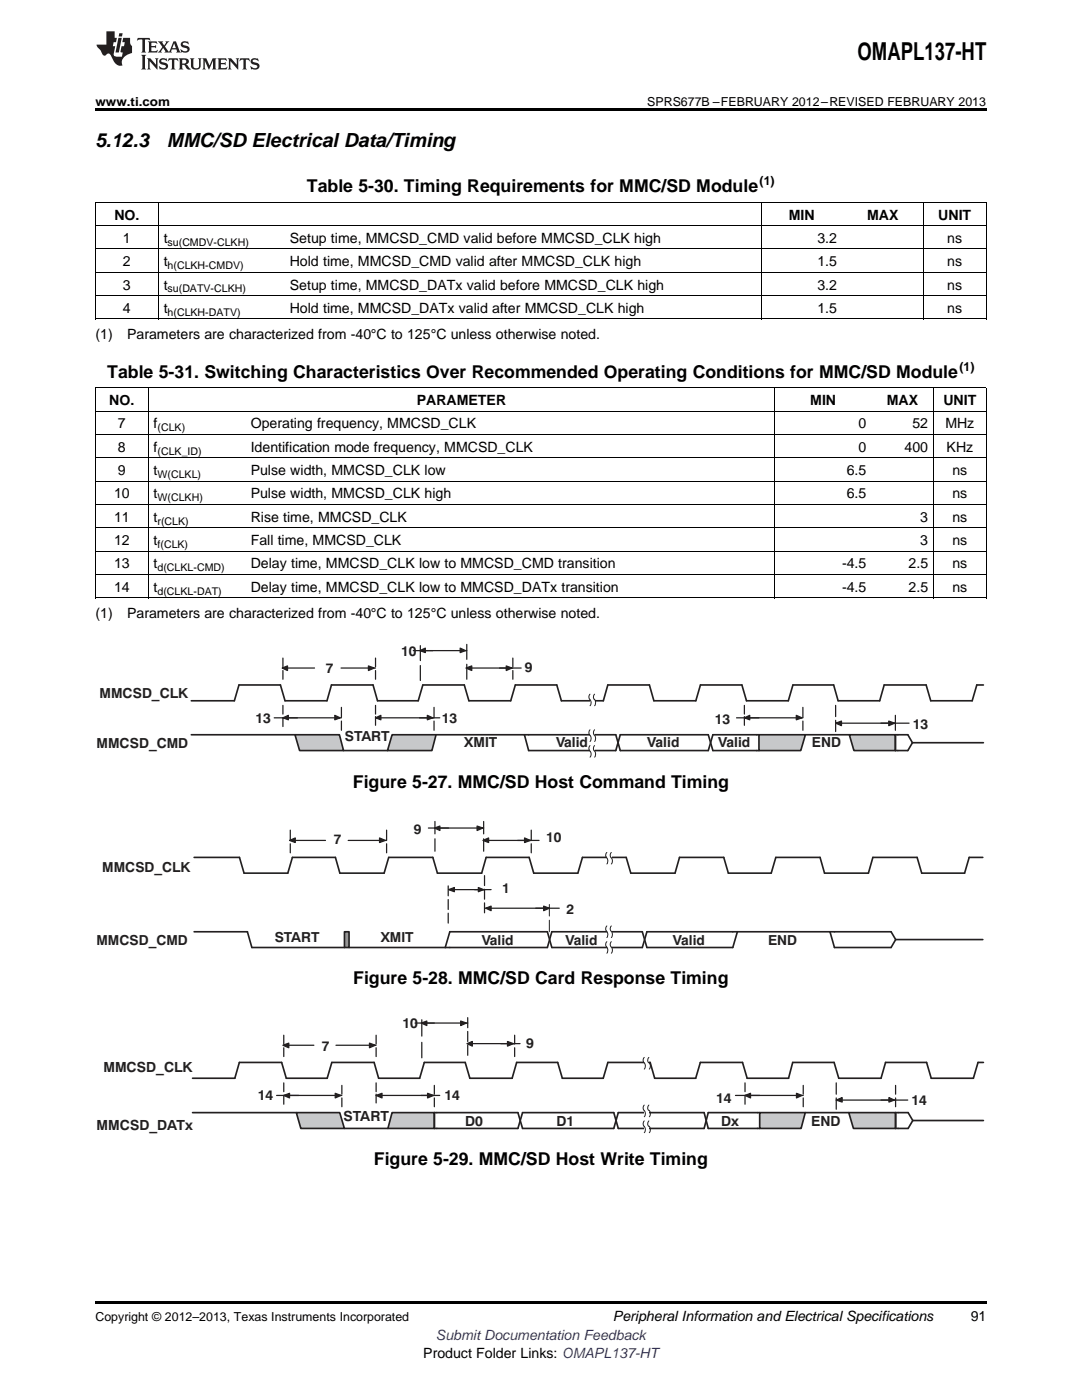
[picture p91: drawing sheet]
<svg xmlns="http://www.w3.org/2000/svg" width="216mm" height="279mm" viewBox="0 0 216 279" stroke-linecap="round" stroke-linejoin="round" font-family="sans-serif">
<defs><g id="words">
<text font-size="4.9" x="171.1" y="12">OMAPL137-HT</text>
<g font-size="3.9">
<text x="19" y="29.3">5.12.3</text>
<text x="33.3" y="29.3">MMC/SD Electrical Data/Timing</text>
</g>
<g font-size="3.5">
<text x="61.2" y="38.3">Table 5-30. Timing Requirements for MMC/SD Module</text>
<text x="21.4" y="75.4">Table 5-31. Switching Characteristics Over Recommended Operating Conditions for MMC/SD Module</text>
<text x="70.4" y="157.3">Figure 5-27. MMC/SD Host Command Timing</text>
<text x="70.5" y="196.4">Figure 5-28. MMC/SD Card Response Timing</text>
<text x="74.6" y="232.4">Figure 5-29. MMC/SD Host Write Timing</text>
</g>
<g font-size="2.8">
<text x="22.8" y="43.8">NO.</text>
<text x="157.4" y="43.8">MIN</text>
<text x="173" y="43.8">MAX</text>
<text x="187.2" y="43.8">UNIT</text>
<text x="24.5" y="48.5">1</text>
<text x="24.5" y="53.1">2</text>
<text x="32.7" y="48.5">t</text>
<text x="32.7" y="53.1">t</text>
<text x="57.8" y="48.5">Setup time, MMCSD_CMD valid before MMCSD_CLK high</text>
<text x="57.8" y="53.1">Hold time, MMCSD_CMD valid after MMCSD_CLK high</text>
<text x="163.1" y="48.5">3.2</text>
<text x="163.1" y="53.1">1.5</text>
<text x="189" y="48.5">ns</text>
<text x="189" y="53.1">ns</text>
<text x="24.5" y="57.8">3</text>
<text x="32.7" y="57.8">t</text>
<text x="57.8" y="57.8">Setup time, MMCSD_DATx valid before MMCSD_CLK high</text>
<text x="163.1" y="57.8">3.2</text>
<text x="189" y="57.8">ns</text>
<text x="24.5" y="62.4">4</text>
<text x="32.7" y="62.4">t</text>
<text x="57.8" y="62.4">Hold time, MMCSD_DATx valid after MMCSD_CLK high</text>
<text x="163.1" y="62.4">1.5</text>
<text x="189" y="62.4">ns</text>
<text x="19" y="67.6">(1)</text>
<text x="25.4" y="67.6">Parameters are characterized from -40°C to 125°C unless otherwise noted.</text>
<text x="21.8" y="80.9">NO.</text>
<text x="83.1" y="80.9">PARAMETER</text>
<text x="161.7" y="80.9">MIN</text>
<text x="177" y="80.9">MAX</text>
<text x="188.2" y="80.9">UNIT</text>
<text x="23.5" y="85.5">7</text>
<text x="30.7" y="85.5">f</text>
<text x="50" y="85.5">Operating frequency, MMCSD_CLK</text>
<text x="171.3" y="85.5">0</text>
<text x="182.1" y="85.5">52</text>
<text x="188.6" y="85.5">MHz</text>
<text x="23.5" y="90.2">8</text>
<text x="23.5" y="94.8">9</text>
<text x="30.7" y="90.2">f</text>
<text x="30.7" y="94.8">t</text>
<text x="50" y="90.2">Identification mode frequency, MMCSD_CLK</text>
<text x="50" y="94.8">Pulse width, MMCSD_CLK low</text>
<text x="168.9" y="94.8">6.5</text>
<text x="171.3" y="90.2">0</text>
<text x="180.5" y="90.2">400</text>
<text x="188.9" y="90.2">KHz</text>
<text x="190" y="94.8">ns</text>
<text x="22.8" y="99.5">10</text>
<text x="30.7" y="99.5">t</text>
<text x="50" y="99.5">Pulse width, MMCSD_CLK high</text>
<text x="168.9" y="99.5">6.5</text>
<text x="190" y="99.5">ns</text>
<text x="22.8" y="104.1">11</text>
<text x="30.7" y="104.1">t</text>
<text x="50" y="104.1">Rise time, MMCSD_CLK</text>
<text x="183.6" y="104.1">3</text>
<text x="190" y="104.1">ns</text>
<text x="22.8" y="108.8">12</text>
<text x="22.8" y="113.5">13</text>
<text x="30.7" y="108.8">t</text>
<text x="30.7" y="113.5">t</text>
<text x="50" y="108.8">Fall time, MMCSD_CLK</text>
<text x="50" y="113.5">Delay time, MMCSD_CLK low to MMCSD_CMD transition</text>
<text x="168" y="113.5">-4.5</text>
<text x="181.3" y="113.5">2.5</text>
<text x="183.6" y="108.8">3</text>
<text x="190" y="108.8">ns</text>
<text x="190" y="113.5">ns</text>
<text x="22.8" y="118.1">14</text>
<text x="30.7" y="118.1">t</text>
<text x="50" y="118.1">Delay time, MMCSD_CLK low to MMCSD_DATx transition</text>
<text x="168" y="118.1">-4.5</text>
<text x="181.3" y="118.1">2.5</text>
<text x="190" y="118.1">ns</text>
<text x="19" y="123.3">(1)</text>
<text x="25.4" y="123.3">Parameters are characterized from -40°C to 125°C unless otherwise noted.</text>
<text x="122.3" y="263.6">Peripheral Information and Electrical Specifications</text>
<text x="193.7" y="263.6">91</text>
<text x="84.5" y="270.9">Product Folder Links: OMAPL137-HT</text>
</g>
<g font-size="2.8" fill="#231f20">
<text x="80" y="130.9">10</text>
<text x="65" y="134.3">7</text>
<text x="104.7" y="134.1">9</text>
<text x="19.9" y="139.3">MMCSD_CLK</text>
<text x="19.3" y="149.4">MMCSD_CMD</text>
<text x="51" y="144.3">13</text>
<text x="68.8" y="148">START</text>
<text x="88.2" y="144.3">13</text>
<text x="92.6" y="149.1">XMIT</text>
<text x="111" y="149.1">Valid</text>
<text x="129.2" y="149.1">Valid</text>
<text x="142.6" y="144.6">13</text>
<text x="143.3" y="149.1">Valid</text>
<text x="162" y="149.1">END</text>
<text x="182.1" y="145.5">13</text>
<text x="64.2" y="209.8">7</text>
<text x="80.3" y="205.2">10</text>
<text x="105" y="209.1">9</text>
<text x="20.6" y="214">MMCSD_CLK</text>
<text x="51.4" y="219.6">14</text>
<text x="88.7" y="219.6">14</text>
<text x="142.9" y="220">14</text>
<text x="181.9" y="220.5">14</text>
<text x="19.3" y="225.6">MMCSD_DATx</text>
<text x="68.5" y="223.8">START</text>
<text x="92.8" y="224.8">D0</text>
<text x="111" y="224.8">D1</text>
<text x="143.9" y="224.8">Dx</text>
<text x="161.9" y="224.8">END</text>
</g>
<text font-size="2.8" fill="#00f" x="87" y="267.4">Submit Documentation Feedback</text>
<g font-size="2.7" fill="#231f20">
<text x="82.6" y="166.5">9</text>
<text x="66.6" y="168.4">7</text>
<text x="109" y="168.1">10</text>
<text x="20.4" y="174">MMCSD_CLK</text>
<text x="100.2" y="178.3">1</text>
<text x="113" y="182.4">2</text>
<text x="19.3" y="188.6">MMCSD_CMD</text>
<text x="54.8" y="188">START</text>
<text x="76" y="188">XMIT</text>
<text x="96.1" y="188.7">Valid</text>
<text x="112.8" y="188.7">Valid</text>
<text x="134.3" y="188.7">Valid</text>
<text x="153.2" y="188.7">END</text>
</g>
<g font-size="2.5">
<text x="19" y="21.1">www.ti.com</text>
<text x="129.2" y="21.1">SPRS677B –FEBRUARY 2012–REVISED FEBRUARY 2013</text>
<text x="151.6" y="36.9">(1)</text>
<text x="191.4" y="73.9">(1)</text>
<text x="19" y="263.6">Copyright © 2012–2013, Texas Instruments Incorporated</text>
</g>
<g font-size="2.1">
<text x="33.4" y="49">su(CMDV-CLKH)</text>
<text x="33.4" y="53.7">h(CLKH-CMDV)</text>
<text x="33.4" y="58.3">su(DATV-CLKH)</text>
<text x="33.4" y="63">h(CLKH-DATV)</text>
<text x="31.4" y="86.1">(CLK)</text>
<text x="31.4" y="90.7">(CLK_ID)</text>
<text x="31.4" y="95.4">W(CLKL)</text>
<text x="31.4" y="100">W(CLKH)</text>
<text x="31.4" y="104.7">r(CLK)</text>
<text x="31.4" y="109.4">f(CLK)</text>
<text x="31.4" y="114">d(CLKL-CMD)</text>
<text x="31.4" y="118.7">d(CLKL-DAT)</text>
</g>
</g></defs>
<path d="M19 259.7h177.8v.5h-177.8z" fill="#000"/>
<path d="M196.2 212h-1l-1 3.2h-8.4l-.9-3.2h-8.2l-.9 3.2h-8.4l-1-3.2h-8.2l-.9 3.2h-8.2l-.9-3.2h-8.5l-.9 3.2h-8.2l-.9-3.2h-8.4l-.9 3.2h-8.2l-.9-3.2h-8.2l-.9 3.2h-8.4l-1-3.2h-8.1l-1 3.2h-8.1l-1-3.2h-8.4l-.9 3.2h-8.2l-.9-3.2h-8.4l-.9 3.2h-8.5M38.4 222h20.7" fill="none" stroke="#231f20" stroke-width=".33"/>
<path d="M59.1 222h8.7l.9 3.2h-8.7z" fill-rule="evenodd" fill="#c7c8ca"/>
<path d="M59.1 222h8.7l.9 3.2h-8.7zM68.7 225.2h8.7" fill="none" stroke="#231f20" stroke-width=".33"/>
<path d="M78.2 222h8.5v3.2h-9.3z" fill-rule="evenodd" fill="#c7c8ca"/>
<path d="M78.2 222h8.5v3.2h-9.3zM151.6 222h-10.3l-.8 3.2h-17.1l-.9-3.2h-18.2l-1 3.2h-16.6v-3.2h16.6l1 3.2h18.2l.9-3.2h17.1l.8 3.2h10.3" fill="none" stroke="#231f20" stroke-width=".33"/>
<path d="M151.6 222h9.1l-.8 3.2h-8.3z" fill-rule="evenodd" fill="#c7c8ca"/>
<path d="M151.6 222h9.1l-.8 3.2h-8.3zM160.7 222h8.7" fill="none" stroke="#231f20" stroke-width=".33"/>
<path d="M169.4 222h9.3v3.2h-8.4z" fill-rule="evenodd" fill="#c7c8ca"/>
<path d="M169.4 222h9.3v3.2h-8.4zM178.7 222h2.5l.9 1.6-.9 1.6h-2.5zM182.1 223.6h14.1" fill="none" stroke="#231f20" stroke-width=".33"/>
<path d="M56.6 206.6v4.5M75.1 206.6v4.5" fill="none" stroke="#231f20" stroke-width=".25" stroke-dasharray="1.8 .8"/>
<path d="M56.6 208.6h6M67 208.6h8.1" fill="none" stroke="#231f20" stroke-width=".25"/>
<path d="M56.4 208.6l1.2-.4v.9z" fill="#231f20"/>
<path d="M56.4 208.6l1.2-.4v.9z" fill="none" stroke="#231f20" stroke-width=".25"/>
<path d="M73.7 208.2l1.2 .4-1.2 .5z" fill="#231f20"/>
<path d="M73.7 208.2l1.2 .4-1.2 .5zM82.8 204.2h10.5" fill="none" stroke="#231f20" stroke-width=".25"/>
<path d="M84.2 203.5v7.6" fill="none" stroke="#231f20" stroke-width=".25" stroke-dasharray="3.3 1.3"/>
<path d="M93.3 203.1v8" fill="none" stroke="#231f20" stroke-width=".25" stroke-dasharray="2 .8"/>
<path d="M84.1 204.2l1.1-.4v.9z" fill="#231f20"/>
<path d="M84.1 204.2l1.1-.4v.9z" fill="none" stroke="#231f20" stroke-width=".25"/>
<path d="M91.9 203.8l1.2 .4-1.2 .5z" fill="#231f20"/>
<path d="M91.9 203.8l1.2 .4-1.2 .5zM93.3 208.3h10.5" fill="none" stroke="#231f20" stroke-width=".25"/>
<path d="M102.7 206.6v4.5" fill="none" stroke="#231f20" stroke-width=".25" stroke-dasharray="1.8 .8"/>
<path d="M93.2 208.3l1.1-.4v.9z" fill="#231f20"/>
<path d="M93.2 208.3l1.1-.4v.9z" fill="none" stroke="#231f20" stroke-width=".25"/>
<path d="M101.3 207.9l1.1 .4-1.1 .5z" fill="#231f20"/>
<path d="M55.2 218.6h13M101.3 207.9l1.1 .4-1.1 .5z" fill="none" stroke="#231f20" stroke-width=".25"/>
<path d="M56.6 216.1v4.5" fill="none" stroke="#231f20" stroke-width=".25" stroke-dasharray="1.8 .8"/>
<path d="M66.9 218.2l1.1 .4-1.1 .5z" fill="#231f20"/>
<path d="M66.9 218.2l1.1 .4-1.1 .5zM75.1 218.6h12.6" fill="none" stroke="#231f20" stroke-width=".25"/>
<path d="M68.2 216.6v4.5" fill="none" stroke="#231f20" stroke-width=".25" stroke-dasharray="1.8 .8"/>
<path d="M75.1 216.1v4.2" fill="none" stroke="#231f20" stroke-width=".25" stroke-dasharray="1.8 .5"/>
<path d="M85.3 218.2l1.2 .4-1.2 .5z" fill="#231f20"/>
<path d="M85.3 218.2l1.2 .4-1.2 .5zM146.8 218.6h13.5" fill="none" stroke="#231f20" stroke-width=".25"/>
<path d="M86.7 216.6v4.5M148.7 216.1v4.5" fill="none" stroke="#231f20" stroke-width=".25" stroke-dasharray="1.8 .8"/>
<path d="M158.9 218.2l1.1 .4-1.1 .5z" fill="#231f20"/>
<path d="M158.9 218.2l1.1 .4-1.1 .5zM166.9 219.5h14.2" fill="none" stroke="#231f20" stroke-width=".25"/>
<path d="M160.3 216.6v4.5" fill="none" stroke="#231f20" stroke-width=".25" stroke-dasharray="1.8 .8"/>
<path d="M166.9 216.1v5.4" fill="none" stroke="#231f20" stroke-width=".25" stroke-dasharray="2.3 .8"/>
<path d="M177.4 219l1.1 .5-1.1 .4z" fill="#231f20"/>
<path d="M177.4 219l1.1 .5-1.1 .4z" fill="none" stroke="#231f20" stroke-width=".25"/>
<path d="M178.7 216.6v4.5" fill="none" stroke="#231f20" stroke-width=".25" stroke-dasharray="1.8 .8"/>
<path d="M56.6 218.6l1.2-.4v.9z" fill="#231f20"/>
<path d="M56.6 218.6l1.2-.4v.9z" fill="none" stroke="#231f20" stroke-width=".25"/>
<path d="M75.1 218.6l1.1-.4v.9z" fill="#231f20"/>
<path d="M75.1 218.6l1.1-.4v.9z" fill="none" stroke="#231f20" stroke-width=".25"/>
<path d="M148.7 218.6l1.1-.4v.9z" fill="#231f20"/>
<path d="M148.7 218.6l1.1-.4v.9z" fill="none" stroke="#231f20" stroke-width=".25"/>
<path d="M166.9 219.5l1.1-.5v.9z" fill="#231f20"/>
<path d="M166.9 219.5l1.1-.5v.9z" fill="none" stroke="#231f20" stroke-width=".25"/>
<path d="M128.6 211.8h.9v1.1h-.9z" fill-rule="evenodd" fill="#fff"/>
<path d="M128.6 211a1.05 1.05 0 0 0 .1 1.4l.1 .6-.2 .4M129.5 212.1l.3 .6-.2 .7M129.5 211l-.3 .7 .3 .4" fill="none" stroke="#231f20" stroke-width=".2"/>
<path d="M128.6 221.3h.9v1.1h-.9z" fill-rule="evenodd" fill="#fff"/>
<path d="M128.5 221.6l.3 .6-.2 .7M128.6 220.5l-.3 .5 .2 .6M129.5 221.6l.3 .6-.2 .7M129.5 220.5l-.2 .5 .1 .6" fill="none" stroke="#231f20" stroke-width=".2"/>
<path d="M128.6 224.5h.9v1.1h-.9z" fill-rule="evenodd" fill="#fff"/>
<path d="M128.6 223.7a1.09 1.09 0 0 0 .1 1.4l.1 .6-.2 .4M129.5 224.7l.3 .7-.2 .7M129.5 223.7l-.2 .4 .1 .7" fill="none" stroke="#231f20" stroke-width=".2"/>
<path d="M38.7 171.1h9.1l.9 3.2h8.7l.9-3.2h8.6l.9 3.2h8.8l1-3.2h8.8l.9 3.2h8.8l.9-3.2h8.6l.9 3.2h8.8l.9-3.2h8.8l.9 3.2h8.8l.9-3.2h8.8l.9 3.2h8.6l.9-3.2h8.8l.9 3.2h8.8l.9-3.2h8.8l.9 3.2h8.6l.9-3.2h2.7M38.7 186h10.7l.9 3.1h18.4" fill="none" stroke="#231f20" stroke-width=".33"/>
<path d="M68.7 186h.9v3.1h-.9z" fill-rule="evenodd" fill="#939598"/>
<path d="M68.7 186h.9v3.1h-.9zM147.1 186l-.9 3.1h-17.1l-.9-3.1h-18.1l-.9 3.1h-39.6M165.6 186l.9 3.1h11.3l.9-1.6M178.7 187.5l-.9-1.5h-48.7l-.9 3.1h-18.1l-.9-3.1h-19.4l-1 3.1M178.7 187.5h17.4" fill="none" stroke="#231f20" stroke-width=".33"/>
<path d="M57.9 165.7v4.5M77.1 165.7v4.5" fill="none" stroke="#231f20" stroke-width=".25" stroke-dasharray="2 .7"/>
<path d="M57.9 167.7h7M69.5 167.7h7.6" fill="none" stroke="#231f20" stroke-width=".25"/>
<path d="M57.8 167.7l1.1-.5v.9z" fill="#231f20"/>
<path d="M57.8 167.7l1.1-.5v.9z" fill="none" stroke="#231f20" stroke-width=".25"/>
<path d="M75.7 167.2l1.2 .5-1.2 .4z" fill="#231f20"/>
<path d="M75.7 167.2l1.2 .5-1.2 .4zM85.5 165.3h11" fill="none" stroke="#231f20" stroke-width=".25"/>
<path d="M86.8 163.9v6.3M96.5 163.9v6.3" fill="none" stroke="#231f20" stroke-width=".25" stroke-dasharray="2.5 1"/>
<path d="M86.7 165.3l1.1-.4v.8z" fill="#231f20"/>
<path d="M86.7 165.3l1.1-.4v.8z" fill="none" stroke="#231f20" stroke-width=".25"/>
<path d="M95.2 164.9l1.2 .4-1.2 .4z" fill="#231f20"/>
<path d="M95.2 164.9l1.2 .4-1.2 .4zM96.5 167.7h11.1" fill="none" stroke="#231f20" stroke-width=".25"/>
<path d="M106 165.7v4.5" fill="none" stroke="#231f20" stroke-width=".25" stroke-dasharray="2 .7"/>
<path d="M96.4 167.7l1.1-.5v.9z" fill="#231f20"/>
<path d="M96.4 167.7l1.1-.5v.9z" fill="none" stroke="#231f20" stroke-width=".25"/>
<path d="M104.7 167.2l1.1 .5-1.1 .4z" fill="#231f20"/>
<path d="M89.8 177.5h8.2M104.7 167.2l1.1 .5-1.1 .4z" fill="none" stroke="#231f20" stroke-width=".25"/>
<path d="M89.4 176.8v7.8M96.7 174.7v7.9" fill="none" stroke="#231f20" stroke-width=".25" stroke-dasharray="2 .7"/>
<path d="M89.5 177.5l1.2-.4v.9z" fill="#231f20"/>
<path d="M89.5 177.5l1.2-.4v.9z" fill="none" stroke="#231f20" stroke-width=".25"/>
<path d="M95.4 177.1l1.1 .4-1.1 .5z" fill="#231f20"/>
<path d="M95.4 177.1l1.1 .4-1.1 .5zM96.7 181.3h14.9" fill="none" stroke="#231f20" stroke-width=".25"/>
<path d="M109.6 180.5v5.5" fill="none" stroke="#231f20" stroke-width=".2" stroke-dasharray="2.3 .8"/>
<path d="M108.5 180.8l1.1 .5-1.1 .4z" fill="#231f20"/>
<path d="M108.5 180.8l1.1 .5-1.1 .4z" fill="none" stroke="#231f20" stroke-width=".25"/>
<path d="M96.9 181.3l1.1-.5v.9z" fill="#231f20"/>
<path d="M96.9 181.3l1.1-.5v.9z" fill="none" stroke="#231f20" stroke-width=".25"/>
<path d="M121.2 170.9h.8v1h-.8z" fill-rule="evenodd" fill="#fff"/>
<path d="M121 171.1l.3 .7-.2 .6M121.1 170.1l-.2 .4 .1 .6M122 170.1a1.03 1.03 0 0 0 .2 1.4v.6l-.2 .3" fill="none" stroke="#231f20" stroke-width=".2"/>
<path d="M121.2 185.5h.8v1.1h-.8z" fill-rule="evenodd" fill="#fff"/>
<path d="M121.1 184.8a1.04 1.04 0 0 0 .1 1.4l.1 .5-.2 .4M122 184.8a1.08 1.08 0 0 0 .2 1.4v.5l-.2 .4" fill="none" stroke="#231f20" stroke-width=".2"/>
<path d="M121.2 188.7h.8v1h-.8z" fill-rule="evenodd" fill="#fff"/>
<path d="M121.1 187.9a1 1 0 0 0 .1 1.4l.1 .6-.2 .3M122 187.9a1.03 1.03 0 0 0 .2 1.4v.6l-.2 .3" fill="none" stroke="#231f20" stroke-width=".2"/>
<path d="M196.2 136.7h-1.3l-.9 3.2h-8.3l-.9-3.2h-8.4l-.9 3.2h-8.3l-.9-3.2h-8.1l-.9 3.2h-8.3l-1-3.2h-8.2l-1 3.2h-8.3l-.9-3.2h-8.3l-.9 3.2h-8.4l-.9-3.2h-8.3l-.9 3.2h-8.3l-1-3.2h-8.2l-.9 3.2h-8.2l-.9-3.2h-8.3l-.9 3.2h-8.3l-.9-3.2h-8.3l-.9 3.2h-8.6M38.2 146.6h20.7" fill="none" stroke="#231f20" stroke-width=".33"/>
<path d="M58.9 146.6h8.8l.8 3.2h-8.7z" fill-rule="evenodd" fill="#c7c8ca"/>
<path d="M58.9 146.6h8.8l.8 3.2h-8.7zM68.5 149.8h8.8" fill="none" stroke="#231f20" stroke-width=".33"/>
<path d="M78.2 146.6h8.8l-.8 3.2h-8.9z" fill-rule="evenodd" fill="#c7c8ca"/>
<path d="M78.2 146.6h8.8l-.8 3.2h-8.9zM87 146.6h35.9l.9 3.2h17.5l.9-3.2h9.2M104.6 146.6l.9 3.2h17.4l.9-3.2h17.5l.9 3.2h9.2" fill="none" stroke="#231f20" stroke-width=".33"/>
<path d="M151.4 146.6h9.3l-.9 3.2h-8.4z" fill-rule="evenodd" fill="#c7c8ca"/>
<path d="M151.4 146.6h9.3l-.9 3.2h-8.4zM160.7 146.6h8.8" fill="none" stroke="#231f20" stroke-width=".33"/>
<path d="M169.5 146.6h9.2v3.2h-8.3z" fill-rule="evenodd" fill="#c7c8ca"/>
<path d="M169.5 146.6h9.2v3.2h-8.3zM178.7 146.6h2.4l1 1.6-1 1.6h-2.4zM182.1 148.2h14.1" fill="none" stroke="#231f20" stroke-width=".33"/>
<path d="M56.5 131.3v4.5M74.9 131.3v4.5" fill="none" stroke="#231f20" stroke-width=".25" stroke-dasharray="1.7 .7"/>
<path d="M56.5 133.3h6.3M68.1 133.3h6.8" fill="none" stroke="#231f20" stroke-width=".25"/>
<path d="M56.3 133.3l1.1-.4v.9z" fill="#231f20"/>
<path d="M56.3 133.3l1.1-.4v.9z" fill="none" stroke="#231f20" stroke-width=".25"/>
<path d="M73.5 132.9l1.2 .4-1.2 .5z" fill="#231f20"/>
<path d="M73.5 132.9l1.2 .4-1.2 .5zM82.5 129.8h10.6" fill="none" stroke="#231f20" stroke-width=".25"/>
<path d="M83.9 128.9v6.9M93.1 128.6v7.2" fill="none" stroke="#231f20" stroke-width=".25" stroke-dasharray="3 1"/>
<path d="M83.8 129.8l1.1-.5v.9z" fill="#231f20"/>
<path d="M83.8 129.8l1.1-.5v.9z" fill="none" stroke="#231f20" stroke-width=".25"/>
<path d="M91.8 129.3l1.1 .5-1.1 .4z" fill="#231f20"/>
<path d="M91.8 129.3l1.1 .5-1.1 .4zM93.1 133.3h10.9" fill="none" stroke="#231f20" stroke-width=".25"/>
<path d="M102.3 131.3v4.5" fill="none" stroke="#231f20" stroke-width=".25" stroke-dasharray="1.7 .7"/>
<path d="M93 133.3l1.1-.4v.9z" fill="#231f20"/>
<path d="M93 133.3l1.1-.4v.9z" fill="none" stroke="#231f20" stroke-width=".25"/>
<path d="M101 132.9l1.2 .4-1.2 .5z" fill="#231f20"/>
<path d="M101 132.9l1.2 .4-1.2 .5zM54.7 143.3h13.4" fill="none" stroke="#231f20" stroke-width=".25"/>
<path d="M56.5 140.8v4.4" fill="none" stroke="#231f20" stroke-width=".25" stroke-dasharray="1.7 .7"/>
<path d="M66.8 142.8l1.1 .5-1.1 .4z" fill="#231f20"/>
<path d="M66.8 142.8l1.1 .5-1.1 .4zM74.9 143.3h12.8" fill="none" stroke="#231f20" stroke-width=".25"/>
<path d="M68.1 141.2v4.5" fill="none" stroke="#231f20" stroke-width=".25" stroke-dasharray="2 .7"/>
<path d="M74.9 140.8v4.1" fill="none" stroke="#231f20" stroke-width=".25" stroke-dasharray="1.7 .5"/>
<path d="M85.3 142.8l1.1 .5-1.1 .4z" fill="#231f20"/>
<path d="M85.3 142.8l1.1 .5-1.1 .4zM166.7 144.3h14.7" fill="none" stroke="#231f20" stroke-width=".25"/>
<path d="M86.6 141.2v4.5" fill="none" stroke="#231f20" stroke-width=".25" stroke-dasharray="2 .7"/>
<path d="M166.7 140.8v5.5" fill="none" stroke="#231f20" stroke-width=".25" stroke-dasharray="2.2 .7"/>
<path d="M177.3 143.9l1.2 .4-1.2 .5z" fill="#231f20"/>
<path d="M147 143.3h13.2M177.3 143.9l1.2 .4-1.2 .5z" fill="none" stroke="#231f20" stroke-width=".25"/>
<path d="M178.7 142.8v2.9" fill="none" stroke="#231f20" stroke-width=".25" stroke-dasharray="3 1"/>
<path d="M148.5 140.8v4.1" fill="none" stroke="#231f20" stroke-width=".25" stroke-dasharray="1.7 .5"/>
<path d="M158.9 142.8l1.1 .5-1.1 .4z" fill="#231f20"/>
<path d="M158.9 142.8l1.1 .5-1.1 .4z" fill="none" stroke="#231f20" stroke-width=".25"/>
<path d="M160.2 141.2v4.5" fill="none" stroke="#231f20" stroke-width=".25" stroke-dasharray="2 .7"/>
<path d="M56.5 143.3l1-.5v.9z" fill="#231f20"/>
<path d="M56.5 143.3l1-.5v.9z" fill="none" stroke="#231f20" stroke-width=".25"/>
<path d="M74.9 143.3l1.1-.5v.9z" fill="#231f20"/>
<path d="M74.9 143.3l1.1-.5v.9z" fill="none" stroke="#231f20" stroke-width=".25"/>
<path d="M148.5 143.3l1.1-.5v.9z" fill="#231f20"/>
<path d="M148.5 143.3l1.1-.5v.9z" fill="none" stroke="#231f20" stroke-width=".25"/>
<path d="M166.7 144.3l1.2-.4v.9z" fill="#231f20"/>
<path d="M166.7 144.3l1.2-.4v.9z" fill="none" stroke="#231f20" stroke-width=".25"/>
<path d="M117.8 139.3h.9v1.1h-.9z" fill-rule="evenodd" fill="#fff"/>
<path d="M117.7 138.5a1.04 1.04 0 0 0 .2 1.4v.6l-.2 .3M118.6 139.6l.2 .6-.1 .6M118.7 138.5l-.3 .7 .3 .4" fill="none" stroke="#231f20" stroke-width=".2"/>
<path d="M117.8 146.4h.9v1.1h-.9z" fill-rule="evenodd" fill="#fff"/>
<path d="M117.7 146.7l.2 .6-.2 .7M117.7 145.6l-.2 .5 .1 .6M118.6 146.7l.2 .6-.1 .7M118.7 145.6l-.3 .5 .2 .6" fill="none" stroke="#231f20" stroke-width=".2"/>
<path d="M117.8 149.5h.9v1.1h-.9z" fill-rule="evenodd" fill="#fff"/>
<path d="M117.7 149.8l.2 .7-.2 .6M117.7 148.8l-.2 .4 .1 .6M118.6 149.8l.2 .7-.1 .6M118.7 148.8l-.3 .4 .2 .7" fill="none" stroke="#231f20" stroke-width=".2"/>
<g fill="none" stroke="#000" stroke-width=".2">
<path d="M19 59h177.8M19 54.3h177.8M19 49.7h177.8M19 45h177.8M19 40.4h177.8M19.1 40.4v23.3M31.6 40.4v23.3M151.9 40.4v23.3M184.2 40.4v23.3M196.8 40.4v23.3M19 77.4h177.8M19 63.7h177.8"/>
<path d="M19.1 77.5v41.9M29.5 77.5v41.9M154.5 77.5v41.9M186.2 77.5v41.9M196.8 77.5v41.9M19 96h177.8M19 91.4h177.8M19 86.7h177.8M19 82.1h177.8M19 119.3h177.8M19 114.7h177.8M19 110h177.8"/>
<path d="M19 105.4h177.8M19 100.7h177.8"/>
</g>
<path d="M19 21.6h177.8v.6h-177.8z" fill="#000"/>
<g fill="#231f20">
<path d="M27.5 7.6l-.1 .5 .4-.2h.6v.1v2.1l-.2 .4h1l-.3-.4v-2.1l.1-.1h.5l.5 .2-.2-.5zM29.5 8.3l.2 .3v1.5l-.2 .4h1.8l.2-.6a1.04 1.04 0 0 1-1.3 .2v-.7h.6l.3 .2v-.6l-.3 .2h-.6v-.6l.8-.1 .4 .3-.2-.5zM31.5 8.3l.9 1.1-.9 1.1h.8l-.2-.2 .5-.7 .4 .7-.2 .2h1.5l-.1-.2 .1-.4h.9l.1 .4-.2 .2h1l-.3-.3-.7-1.9h-.5l-.9 2-.8-1 .9-1h-.8l.1 .3-.3 .5-.4-.6 .2-.2zM34.7 8.6l.4 1h-.7zM36.3 8.4a.63 .63 0 0 0-.2 .7 .63 .63 0 0 0 .6 .4l.6 .2 .1 .2a.75 .75 0 0 1-.7 .4 .75 .75 0 0 1-.6-.5l.1 .7 .1-.1a1.11 1.11 0 0 0 1.5-.6 1.13 1.13 0 0 0-1.2-.8l-.1-.4a1.04 1.04 0 0 1 1.2 .2l-.2-.5-.1 .1-.5-.2zM28.2 10.9l.2 .4v2.2l-.2 .4h1l-.3-.4v-2.2l.3-.4zM29.3 11.6l.3 .4v1.5l-.3 .4h.8l-.2-.4v-1.3l1.5 1.7v-1.9l.2-.4h-.7l.2 .4v.9l-1.1-1.3zM32 11.8a.62 .62 0 0 0-.2 .7 .62 .62 0 0 0 .6 .4l.6 .1 .1 .3a.76 .76 0 0 1-.7 .3 .76 .76 0 0 1-.6-.4l.1 .7 .1-.1a1.11 1.11 0 0 0 1.5-.6 1.13 1.13 0 0 0-1.2-.8l-.1-.4a1.04 1.04 0 0 1 1.2 .2l-.2-.6-.1 .1-.5-.1zM33.7 11.6l-.2 .6a.61 .61 0 0 1 .8-.3v1.6l-.2 .4h.9l-.2-.4v-1.6a.63 .63 0 0 1 .8 .3l-.2-.6zM35.6 11.6l.3 .4v1.5l-.3 .4h1l-.2-.2v-.8l.5 .2a.76 .76 0 0 0 1.2 .7l-1-1a.58 .58 0 0 0 .6-.5 .58 .58 0 0 0-.5-.6zM36.4 11.9h.1a.45 .45 0 0 1 .5 .1 .45 .45 0 0 1 .1 .5l-.7 .2zM37.9 11.6l.2 .2a2.17 2.17 0 0 0 .3 1.9 .99 .99 0 0 0 1.6-.6v-1.1l.2-.4h-.7l.2 .2a1.92 1.92 0 0 1-.2 1.8 .6 .6 0 0 1-.9-.5v-1.1l.2-.4zM40.4 11.6l.2 .4v1.5l-.2 .4h.7l-.2-.4v-1.4l.8 1.8 .8-1.8v1.4l-.2 .4h.9l-.2-.4v-1.5l.2-.4h-.8l-.6 1.5-.6-1.5zM43.4 11.6l.2 .4v1.5l-.2 .4h1.8l.2-.6a1.04 1.04 0 0 1-1.3 .1v-.6h.5l.4 .2v-.6l-.4 .2h-.5v-.7h.8l.3 .3-.1-.6zM45.5 11.6l.2 .4v1.5l-.2 .4h.7l-.2-.4v-1.3l1.5 1.7v-1.9l.2-.4h-.7l.2 .4v.9l-1.1-1.3zM47.9 11.6l-.1 .6a.61 .61 0 0 1 .8-.3v1.6l-.3 .4h1l-.3-.4 .1-1.6a.63 .63 0 0 1 .7 .3l-.1-.6zM50.2 11.8a.62 .62 0 0 0-.2 .7 .62 .62 0 0 0 .6 .4l.6 .1 .2 .3a.76 .76 0 0 1-.8 .3 .76 .76 0 0 1-.6-.4l.1 .7 .2-.1a1.11 1.11 0 0 0 1.5-.6 1.13 1.13 0 0 0-1.3-.8l-.1-.4a1.04 1.04 0 0 1 1.2 .2l-.1-.6-.2 .1-.5-.1z"/>
<path d="M21.2 6.3v2.6h-1.9l.1 .4 .7 .9a.91 .91 0 0 0 1 .8 .56 .56 0 0 1 .5-.3 .56 .56 0 0 1 .5 .3l.4 .8a1.53 1.53 0 0 0 1.9 1.2 1.54 1.54 0 0 1 1-2.1l.9-.3v-1.4a1.52 1.52 0 0 1-.3-1.6h-1.4l-.2 .8h.5l-.2 .8h-.4l-.2 1v.2l.4 .1-.2 .8a1.93 1.93 0 0 1-1.6-.3l.3-1.8h-.5l.2-.8h.4l.2-.8h-.4v-1.3zM23.6 7.6l-.6 2.9h.7l.6-2.9zM23.8 6.6l-.1 .7h.6l.2-.7z"/>
</g>
<use href="#words"/>
</svg>
